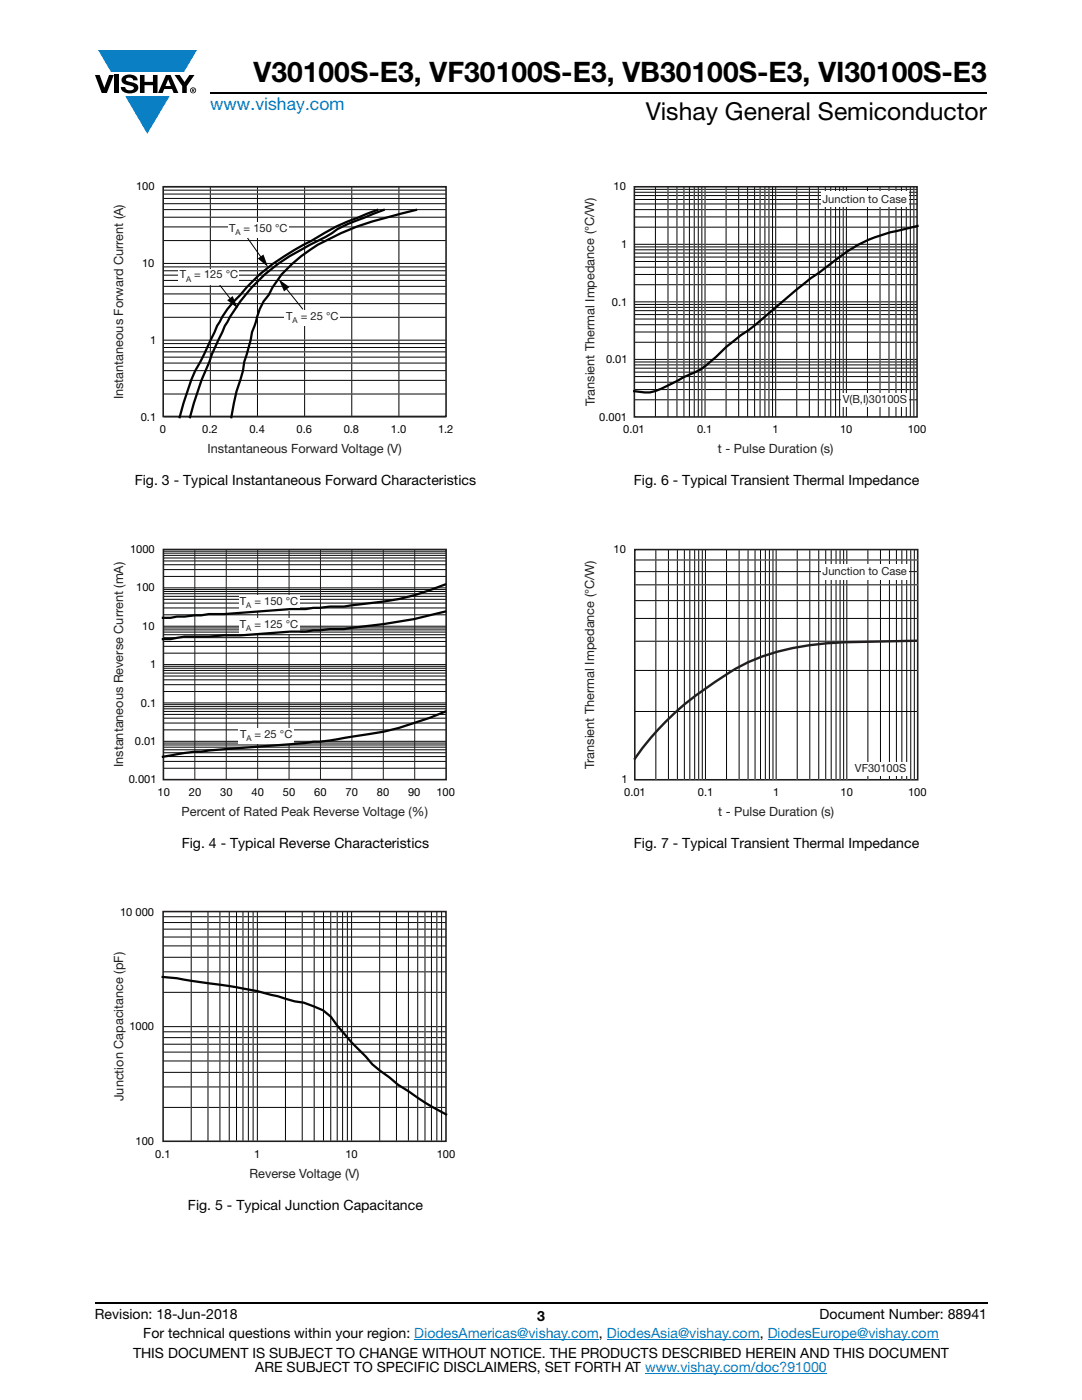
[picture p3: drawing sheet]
<svg xmlns="http://www.w3.org/2000/svg" width="216mm" height="279mm" viewBox="0 0 216 279" stroke-linecap="round" stroke-linejoin="round" font-family="sans-serif">
<defs><g id="words">
<text font-size="5.6" x="50.6" y="16.4">V30100S-E3, VF30100S-E3, VB30100S-E3, VI30100S-E3</text>
<text font-size="4.9" x="128.8" y="24">Vishay General Semiconductor</text>
<text font-size="3.5" fill="#067ec4" x="42" y="21.9">www.vishay.com</text>
<g font-size="2.8">
<text x="26.9" y="96.8">Fig. 3 - Typical Instantaneous Forward Characteristics</text>
<text x="126.5" y="96.8">Fig. 6 - Typical Transient Thermal Impedance</text>
<text x="36.3" y="169.2">Fig. 4 - Typical Reverse Characteristics</text>
<text x="126.5" y="169.2">Fig. 7 - Typical Transient Thermal Impedance</text>
<text x="37.5" y="241.5">Fig. 5 - Typical Junction Capacitance</text>
<text x="18.9" y="263.3">Revision: 18-Jun-2018</text>
<text x="107.2" y="263.6">3</text>
<text x="163.6" y="263.3">Document Number: 88941</text>
<text x="28.6" y="267.1">For technical questions within your region: DiodesAmericas@vishay.com, DiodesAsia@vishay.com, DiodesEurope@vishay.com</text>
<text x="26.5" y="271">THIS DOCUMENT IS SUBJECT TO CHANGE WITHOUT NOTICE. THE PRODUCTS DESCRIBED HEREIN AND THIS DOCUMENT</text>
<text x="50.9" y="273.8">ARE SUBJECT TO SPECIFIC DISCLAIMERS, SET FORTH AT www.vishay.com/doc?91000</text>
</g>
<g font-size="2.5" fill="#231f20">
<text x="24.6" y="79.7" transform="rotate(-90 24.6 79.7)">Instantaneous Forward Current (A)</text>
<text x="118.7" y="81" transform="rotate(-90 118.7 81)">Transient Thermal Impedance (°C/W)</text>
<text x="41.4" y="90.4">Instantaneous Forward Voltage (V)</text>
<text x="143.2" y="90.4">t - Pulse Duration (s)</text>
<text x="24.6" y="153.1" transform="rotate(-90 24.6 153.1)">Instantaneous Reverse Current (mA)</text>
<text x="118.6" y="153.5" transform="rotate(-90 118.6 153.5)">Transient Thermal Impedance (°C/W)</text>
<text x="36.2" y="162.9">Percent of Rated Peak Reverse Voltage (%)</text>
<text x="143.3" y="162.8">t - Pulse Duration (s)</text>
<text x="24.6" y="219.8" transform="rotate(-90 24.6 219.8)">Junction Capacitance (pF)</text>
<text x="49.8" y="235.1">Reverse Voltage (V)</text>
</g>
<g font-size="2.2" fill="#020303">
<text x="27.1" y="38">100</text>
<text x="122.4" y="38">10</text>
<text x="28.4" y="53.3">10</text>
<text x="123.9" y="49.5">1</text>
<text x="122.1" y="61">0.1</text>
<text x="29.9" y="68.6">1</text>
<text x="120.9" y="72.5">0.01</text>
<text x="28.1" y="84">0.1</text>
<text x="119.6" y="84">0.001</text>
<text x="31.9" y="86.5">0</text>
<text x="40.4" y="86.5">0.2</text>
<text x="49.8" y="86.5">0.4</text>
<text x="59.2" y="86.5">0.6</text>
<text x="68.6" y="86.5">0.8</text>
<text x="78" y="86.5">1.0</text>
<text x="87.4" y="86.5">1.2</text>
<text x="124.3" y="86.5">0.01</text>
<text x="139.1" y="86.5">0.1</text>
<text x="154.1" y="86.5">1</text>
<text x="167.6" y="86.5">10</text>
<text x="181.1" y="86.5">100</text>
<text x="26" y="110.4">1000</text>
<text x="122.4" y="110.4">10</text>
<text x="27.2" y="118">100</text>
<text x="28.4" y="125.7">10</text>
<text x="30" y="133.4">1</text>
<text x="28.1" y="141">0.1</text>
<text x="26.9" y="148.7">0.01</text>
<text x="25.7" y="156.4">0.001</text>
<text x="31.4" y="158.9">10</text>
<text x="37.7" y="158.9">20</text>
<text x="43.9" y="158.9">30</text>
<text x="50.2" y="158.9">40</text>
<text x="56.4" y="158.9">50</text>
<text x="62.7" y="158.9">60</text>
<text x="68.9" y="158.9">70</text>
<text x="75.2" y="158.9">80</text>
<text x="81.4" y="158.9">90</text>
<text x="87.1" y="158.9">100</text>
<text x="124" y="156.3">1</text>
<text x="124.5" y="158.9">0.01</text>
<text x="139.2" y="158.9">0.1</text>
<text x="154.3" y="158.9">1</text>
<text x="167.7" y="158.9">10</text>
<text x="181.2" y="158.9">100</text>
<text x="24" y="182.7">10 000</text>
<text x="25.8" y="205.6">1000</text>
<text x="27" y="228.6">100</text>
<text x="31" y="231.1">0.1</text>
<text x="50.7" y="231.1">1</text>
<text x="68.9" y="231.1">10</text>
<text x="87.1" y="231.1">100</text>
</g>
<g font-size="2.2" fill="#221e1f">
<text x="164.1" y="40.4">Junction to Case</text>
<text x="45.7" y="46.2">T</text>
<text x="48.6" y="46.2">= 150 °C</text>
<text x="35.9" y="55.6">T</text>
<text x="38.8" y="55.6">= 125 °C</text>
<text x="57.1" y="63.9">T</text>
<text x="60" y="63.9">= 25 °C</text>
<text x="168.1" y="80.5">V(B,I)30100S</text>
<text x="164.1" y="114.8">Junction to Case</text>
<text x="47.8" y="120.7">T</text>
<text x="47.8" y="125.3">T</text>
<text x="50.8" y="120.7">= 150 °C</text>
<text x="50.8" y="125.3">= 125 °C</text>
<text x="47.9" y="147.3">T</text>
<text x="50.8" y="147.3">= 25 °C</text>
<text x="170.6" y="154.1">VF30100</text>
<text x="179.4" y="154.1">S</text>
</g>
<g font-size="1.6" fill="#221e1f">
<text x="47" y="46.9">A</text>
<text x="37.1" y="56.2">A</text>
<text x="58.4" y="64.5">A</text>
<text x="49.1" y="121.3">A</text>
<text x="49.1" y="125.9">A</text>
<text x="49.2" y="148">A</text>
</g>
</g></defs>
<g fill="#0a7fc3">
<path d="M19.6 10h19.7l-2.6 4.3h-1.1h-13.5z"/>
<path d="M25 19.2h8.9l-4.5 7.5z"/>
</g>
<g fill="#000">
<path d="M18.9 15h1l.9 2.5 1-2.5h.9l-1.4 3.6h-1zM22.9 15h.9v3.6h-.9zM24.6 15.3a2.1 2.1 0 0 1 2.8 .3l.1 .4h-.9a.79 .79 0 0 0-.7-.5 .79 .79 0 0 0-.8 .4l.3 .3 1 .2a1.08 1.08 0 0 1 1.2 1 1.08 1.08 0 0 1-1.1 1.2 1.73 1.73 0 0 1-2.4-1.2h.9a.96 .96 0 0 0 .8 .6 .96 .96 0 0 0 .9-.4 1.31 1.31 0 0 0-1.2-.6 1.03 1.03 0 0 1-1.1-.6 1.03 1.03 0 0 1 .2-1.1zM27.9 15h.9v1.3h1.7v-1.3h.9v3.6h-.9v-1.6h-1.7v1.6h-.9zM34.8 15h1.1l.9 1.4 1-1.4h1l-1.5 2.2v1.4h-.9v-1.4z"/>
<path d="M33.6 15.9l.5 1.3h-1.1zM33.1 15l-1.6 3.6h1l.3-.8h1.5l.3 .8h1l-1.6-3.6z"/>
<path d="M38.4 17.8h.2v.2h-.2zM38.3 17.7v.7h.1v-.3l.4 .3-.2-.3 .2-.2-.1-.2z"/>
<path d="M38.1 18a.46 .46 0 0 1 .9 0 .46 .46 0 0 1-.9 0zM37.9 18a.6 .6 0 0 0 1.2 0 .6 .6 0 0 0-1.2 0z"/>
</g>
<path d="M42 18.6h155M18.9 260h178.1" fill="none" stroke="#000" stroke-width=".36"/>
<path d="M82.7 267.3h36.8M121.1 267.3h30.5M128.7 274h36.3M153.2 267.3h34.1" fill="none" stroke="#067ec4" stroke-width=".2"/>
<g fill="#fff">
<path d="M22.4 36.2h68.1v54.8h-68.1z"/>
<path d="M42 37.3v45.7z"/>
</g>
<path d="M42 37.3v45.7" fill="none" stroke="#040505" stroke-width=".2"/>
<path d="M51.4 37.3v45.7z" fill="#fff"/>
<path d="M51.4 37.3v45.7" fill="none" stroke="#040505" stroke-width=".2"/>
<path d="M79.6 37.3v45.7z" fill="#fff"/>
<path d="M79.6 37.3v45.7" fill="none" stroke="#040505" stroke-width=".2"/>
<path d="M70.2 37.3v45.7z" fill="#fff"/>
<path d="M70.2 37.3v45.7" fill="none" stroke="#040505" stroke-width=".2"/>
<path d="M60.8 37.3v45.7z" fill="#fff"/>
<path d="M60.8 37.3v45.7" fill="none" stroke="#040505" stroke-width=".2"/>
<path d="M32.6 78.6h56.4z" fill="#fff"/>
<path d="M32.6 78.6h56.4" fill="none" stroke="#040505" stroke-width=".2"/>
<path d="M32.6 75.9h56.4z" fill="#fff"/>
<path d="M32.6 75.9h56.4" fill="none" stroke="#040505" stroke-width=".2"/>
<path d="M32.6 74h56.4z" fill="#fff"/>
<path d="M32.6 74h56.4" fill="none" stroke="#040505" stroke-width=".2"/>
<path d="M32.6 72.5h56.4z" fill="#fff"/>
<path d="M32.6 72.5h56.4" fill="none" stroke="#040505" stroke-width=".2"/>
<path d="M32.6 69.3h56.4z" fill="#fff"/>
<path d="M32.6 69.3h56.4" fill="none" stroke="#040505" stroke-width=".2"/>
<path d="M32.6 70.2h56.4z" fill="#fff"/>
<path d="M32.6 70.2h56.4" fill="none" stroke="#040505" stroke-width=".2"/>
<path d="M32.6 71.3h56.4z" fill="#fff"/>
<path d="M32.6 71.3h56.4" fill="none" stroke="#040505" stroke-width=".2"/>
<path d="M32.6 68.6h56.4z" fill="#fff"/>
<path d="M32.6 68.6h56.4" fill="none" stroke="#040505" stroke-width=".2"/>
<path d="M32.6 67.9h56.4z" fill="#fff"/>
<path d="M32.6 67.9h56.4" fill="none" stroke="#040505" stroke-width=".2"/>
<path d="M32.6 63.3h56.4z" fill="#fff"/>
<path d="M32.6 63.3h56.4" fill="none" stroke="#040505" stroke-width=".2"/>
<path d="M32.6 60.6h56.4z" fill="#fff"/>
<path d="M32.6 60.6h56.4" fill="none" stroke="#040505" stroke-width=".2"/>
<path d="M32.6 58.7h56.4z" fill="#fff"/>
<path d="M32.6 58.7h56.4" fill="none" stroke="#040505" stroke-width=".2"/>
<path d="M32.6 57.1h56.4z" fill="#fff"/>
<path d="M32.6 57.1h56.4" fill="none" stroke="#040505" stroke-width=".2"/>
<path d="M32.6 54h56.4z" fill="#fff"/>
<path d="M32.6 54h56.4" fill="none" stroke="#040505" stroke-width=".2"/>
<path d="M32.6 54.9h56.4z" fill="#fff"/>
<path d="M32.6 54.9h56.4" fill="none" stroke="#040505" stroke-width=".2"/>
<path d="M32.6 56h56.4z" fill="#fff"/>
<path d="M32.6 56h56.4" fill="none" stroke="#040505" stroke-width=".2"/>
<path d="M32.6 53.3h56.4z" fill="#fff"/>
<path d="M32.6 53.3h56.4" fill="none" stroke="#040505" stroke-width=".2"/>
<path d="M32.6 52.6h56.4z" fill="#fff"/>
<path d="M32.6 52.6h56.4" fill="none" stroke="#040505" stroke-width=".2"/>
<path d="M32.6 48h56.4z" fill="#fff"/>
<path d="M32.6 48h56.4" fill="none" stroke="#040505" stroke-width=".2"/>
<path d="M32.6 45.3h56.4z" fill="#fff"/>
<path d="M32.6 45.3h56.4" fill="none" stroke="#040505" stroke-width=".2"/>
<path d="M32.6 43.3h56.4z" fill="#fff"/>
<path d="M32.6 43.3h56.4" fill="none" stroke="#040505" stroke-width=".2"/>
<path d="M32.6 41.8h56.4z" fill="#fff"/>
<path d="M32.6 41.8h56.4" fill="none" stroke="#040505" stroke-width=".2"/>
<path d="M32.6 38.7h56.4z" fill="#fff"/>
<path d="M32.6 38.7h56.4" fill="none" stroke="#040505" stroke-width=".2"/>
<path d="M32.6 39.6h56.4z" fill="#fff"/>
<path d="M32.6 39.6h56.4" fill="none" stroke="#040505" stroke-width=".2"/>
<path d="M32.6 40.7h56.4z" fill="#fff"/>
<path d="M32.6 40.7h56.4" fill="none" stroke="#040505" stroke-width=".2"/>
<path d="M32.6 38h56.4z" fill="#fff"/>
<path d="M32.6 38h56.4" fill="none" stroke="#040505" stroke-width=".2"/>
<path d="M32.6 37.3h56.4z" fill="#fff"/>
<path d="M32.6 37.3h56.4" fill="none" stroke="#040505" stroke-width=".2"/>
<path d="M32.6 83.2h56.4z" fill="#fff"/>
<path d="M32.6 83.2h56.4" fill="none" stroke="#040505" stroke-width=".2"/>
<path d="M32.6 37.3h56.4v45.8h-56.4z" fill="none" stroke="#221e1f" stroke-width=".32"/>
<path d="M75.3 41.9l-2.1 .8a56.1 56.1 0 0 0-11.1 5.4 51.7 51.7 0 0 0-10.3 6.6l-2.5 2.6-1.3 1.6a20.3 20.3 0 0 0-5.2 7.4l-2.8 5.9a36.3 36.3 0 0 0-4.2 11.1M76.6 41.9l-6 2.3a24.3 24.3 0 0 0-5.6 3.1l-3.1 1.5a40.4 40.4 0 0 0-11.6 8.5 45.6 45.6 0 0 0-8.5 14.9l-1.6 3.6-1.5 4.6-.8 2.9M83 41.9l-3.1 .8a58.9 58.9 0 0 0-16.5 6.1 32.2 32.2 0 0 0-7.2 5.9l-1.8 2.6-.8 1.6a11 11 0 0 0-2.5 5.3l-.8 2.1-.3 1.5-1.3 4.4-.2 1.8a45.2 45.2 0 0 0-2.3 9.3" fill="none" stroke="#020303" stroke-width=".45"/>
<path d="M49.3 47.3l3 4.3" fill="none" stroke="#020303" stroke-width=".2"/>
<path d="M51.4 51.6l1.2-.8 .9 2.5z" fill="#020303"/>
<path d="M43.6 56.5l2.6 3.4" fill="none" stroke="#020303" stroke-width=".2"/>
<path d="M45.3 59.9l1.1-.8 1.1 2.4z" fill="#020303"/>
<path d="M56.9 57.4l3.5 4.3" fill="none" stroke="#020303" stroke-width=".2"/>
<path d="M55.6 55.7l2.2 1.6-1.1 .9z" fill="#020303"/>
<g fill="#fff">
<path d="M45.5 44.3h12.1v3.2h-12.1z"/>
<path d="M35.6 53.6h12.2v3.2h-12.2z"/>
<path d="M56.8 62h11v3.1h-11z"/>
<path d="M22.4 108.5h68.4v54.9h-68.4z"/>
<path d="M32.6 153.3h56.4z"/>
</g>
<path d="M32.6 153.3h56.4" fill="none" stroke="#040505" stroke-width=".2"/>
<path d="M32.6 152h56.4z" fill="#fff"/>
<path d="M32.6 152h56.4" fill="none" stroke="#040505" stroke-width=".2"/>
<path d="M32.6 151h56.4z" fill="#fff"/>
<path d="M32.6 151h56.4" fill="none" stroke="#040505" stroke-width=".2"/>
<path d="M32.6 150.2h56.4z" fill="#fff"/>
<path d="M32.6 150.2h56.4" fill="none" stroke="#040505" stroke-width=".2"/>
<path d="M32.6 148.7h56.4z" fill="#fff"/>
<path d="M32.6 148.7h56.4" fill="none" stroke="#040505" stroke-width=".2"/>
<path d="M32.6 149.1h56.4z" fill="#fff"/>
<path d="M32.6 149.1h56.4" fill="none" stroke="#040505" stroke-width=".2"/>
<path d="M32.6 149.6h56.4z" fill="#fff"/>
<path d="M32.6 149.6h56.4" fill="none" stroke="#040505" stroke-width=".2"/>
<path d="M32.6 148.3h56.4z" fill="#fff"/>
<path d="M32.6 148.3h56.4" fill="none" stroke="#040505" stroke-width=".2"/>
<path d="M32.6 147.9h56.4z" fill="#fff"/>
<path d="M32.6 147.9h56.4" fill="none" stroke="#040505" stroke-width=".2"/>
<path d="M32.6 145.7h56.4z" fill="#fff"/>
<path d="M32.6 145.7h56.4" fill="none" stroke="#040505" stroke-width=".2"/>
<path d="M32.6 144.3h56.4z" fill="#fff"/>
<path d="M32.6 144.3h56.4" fill="none" stroke="#040505" stroke-width=".2"/>
<path d="M32.6 143.3h56.4z" fill="#fff"/>
<path d="M32.6 143.3h56.4" fill="none" stroke="#040505" stroke-width=".2"/>
<path d="M32.6 142.6h56.4z" fill="#fff"/>
<path d="M32.6 142.6h56.4" fill="none" stroke="#040505" stroke-width=".2"/>
<path d="M32.6 141h56.4z" fill="#fff"/>
<path d="M32.6 141h56.4" fill="none" stroke="#040505" stroke-width=".2"/>
<path d="M32.6 141.5h56.4z" fill="#fff"/>
<path d="M32.6 141.5h56.4" fill="none" stroke="#040505" stroke-width=".2"/>
<path d="M32.6 142h56.4z" fill="#fff"/>
<path d="M32.6 142h56.4" fill="none" stroke="#040505" stroke-width=".2"/>
<path d="M32.6 140.6h56.4z" fill="#fff"/>
<path d="M32.6 140.6h56.4" fill="none" stroke="#040505" stroke-width=".2"/>
<path d="M32.6 140.3h56.4z" fill="#fff"/>
<path d="M32.6 140.3h56.4" fill="none" stroke="#040505" stroke-width=".2"/>
<path d="M32.6 138h56.4z" fill="#fff"/>
<path d="M32.6 138h56.4" fill="none" stroke="#040505" stroke-width=".2"/>
<path d="M32.6 136.6h56.4z" fill="#fff"/>
<path d="M32.6 136.6h56.4" fill="none" stroke="#040505" stroke-width=".2"/>
<path d="M32.6 135.7h56.4z" fill="#fff"/>
<path d="M32.6 135.7h56.4" fill="none" stroke="#040505" stroke-width=".2"/>
<path d="M32.6 134.9h56.4z" fill="#fff"/>
<path d="M32.6 134.9h56.4" fill="none" stroke="#040505" stroke-width=".2"/>
<path d="M32.6 133.4h56.4z" fill="#fff"/>
<path d="M32.6 133.4h56.4" fill="none" stroke="#040505" stroke-width=".2"/>
<path d="M32.6 133.8h56.4z" fill="#fff"/>
<path d="M32.6 133.8h56.4" fill="none" stroke="#040505" stroke-width=".2"/>
<path d="M32.6 134.3h56.4z" fill="#fff"/>
<path d="M32.6 134.3h56.4" fill="none" stroke="#040505" stroke-width=".2"/>
<path d="M32.6 133h56.4z" fill="#fff"/>
<path d="M32.6 133h56.4" fill="none" stroke="#040505" stroke-width=".2"/>
<path d="M32.6 132.6h56.4z" fill="#fff"/>
<path d="M32.6 132.6h56.4" fill="none" stroke="#040505" stroke-width=".2"/>
<path d="M32.6 130.4h56.4z" fill="#fff"/>
<path d="M32.6 130.4h56.4" fill="none" stroke="#040505" stroke-width=".2"/>
<path d="M32.6 129h56.4z" fill="#fff"/>
<path d="M32.6 129h56.4" fill="none" stroke="#040505" stroke-width=".2"/>
<path d="M32.6 128h56.4z" fill="#fff"/>
<path d="M32.6 128h56.4" fill="none" stroke="#040505" stroke-width=".2"/>
<path d="M32.6 127.3h56.4z" fill="#fff"/>
<path d="M32.6 127.3h56.4" fill="none" stroke="#040505" stroke-width=".2"/>
<path d="M32.6 125.7h56.4z" fill="#fff"/>
<path d="M32.6 125.7h56.4" fill="none" stroke="#040505" stroke-width=".2"/>
<path d="M32.6 126.1h56.4z" fill="#fff"/>
<path d="M32.6 126.1h56.4" fill="none" stroke="#040505" stroke-width=".2"/>
<path d="M32.6 126.7h56.4z" fill="#fff"/>
<path d="M32.6 126.7h56.4" fill="none" stroke="#040505" stroke-width=".2"/>
<path d="M32.6 125.3h56.4z" fill="#fff"/>
<path d="M32.6 125.3h56.4" fill="none" stroke="#040505" stroke-width=".2"/>
<path d="M32.6 125h56.4z" fill="#fff"/>
<path d="M32.6 125h56.4" fill="none" stroke="#040505" stroke-width=".2"/>
<path d="M32.6 122.7h56.4z" fill="#fff"/>
<path d="M32.6 122.7h56.4" fill="none" stroke="#040505" stroke-width=".2"/>
<path d="M32.6 121.3h56.4z" fill="#fff"/>
<path d="M32.6 121.3h56.4" fill="none" stroke="#040505" stroke-width=".2"/>
<path d="M32.6 120.4h56.4z" fill="#fff"/>
<path d="M32.6 120.4h56.4" fill="none" stroke="#040505" stroke-width=".2"/>
<path d="M32.6 119.6h56.4z" fill="#fff"/>
<path d="M32.6 119.6h56.4" fill="none" stroke="#040505" stroke-width=".2"/>
<path d="M32.6 118.1h56.4z" fill="#fff"/>
<path d="M32.6 118.1h56.4" fill="none" stroke="#040505" stroke-width=".2"/>
<path d="M32.6 118.5h56.4z" fill="#fff"/>
<path d="M32.6 118.5h56.4" fill="none" stroke="#040505" stroke-width=".2"/>
<path d="M32.6 119h56.4z" fill="#fff"/>
<path d="M32.6 119h56.4" fill="none" stroke="#040505" stroke-width=".2"/>
<path d="M32.6 117.7h56.4z" fill="#fff"/>
<path d="M32.6 117.7h56.4" fill="none" stroke="#040505" stroke-width=".2"/>
<path d="M32.6 117.3h56.4z" fill="#fff"/>
<path d="M32.6 117.3h56.4" fill="none" stroke="#040505" stroke-width=".2"/>
<path d="M32.6 115h56.4z" fill="#fff"/>
<path d="M32.6 115h56.4" fill="none" stroke="#040505" stroke-width=".2"/>
<path d="M32.6 113.7h56.4z" fill="#fff"/>
<path d="M32.6 113.7h56.4" fill="none" stroke="#040505" stroke-width=".2"/>
<path d="M32.6 112.7h56.4z" fill="#fff"/>
<path d="M32.6 112.7h56.4" fill="none" stroke="#040505" stroke-width=".2"/>
<path d="M32.6 112h56.4z" fill="#fff"/>
<path d="M32.6 112h56.4" fill="none" stroke="#040505" stroke-width=".2"/>
<path d="M32.6 110.4h56.4z" fill="#fff"/>
<path d="M32.6 110.4h56.4" fill="none" stroke="#040505" stroke-width=".2"/>
<path d="M32.6 110.8h56.4z" fill="#fff"/>
<path d="M32.6 110.8h56.4" fill="none" stroke="#040505" stroke-width=".2"/>
<path d="M32.6 111.4h56.4z" fill="#fff"/>
<path d="M32.6 111.4h56.4" fill="none" stroke="#040505" stroke-width=".2"/>
<path d="M32.6 110h56.4z" fill="#fff"/>
<path d="M32.6 110h56.4" fill="none" stroke="#040505" stroke-width=".2"/>
<path d="M38.9 109.7v45.8M45.1 109.7v45.8M51.4 109.7v45.8M57.7 109.7v45.8M63.9 109.7v45.8M70.2 109.7v45.8M76.5 109.7v45.8M82.8 109.7v45.8" fill="none" stroke="#221e1f" stroke-width=".2"/>
<path d="M32.6 109.7h56.4v45.9h-56.4z" fill="none" stroke="#221e1f" stroke-width=".32"/>
<g fill="#fff">
<path d="M47.6 118.7h12.2v3.2h-12.2z"/>
<path d="M47.6 123.4h12.2v3.1h-12.2z"/>
<path d="M47.6 145.4h11v3.1h-11z"/>
</g>
<path d="M88.8 116.7a47.7 47.7 0 0 1-12.3 3.4l-7.9 1h-2.8l-4.8 .5h-3l-13.3 1h-3l-1.6 .2-7.6 .5M88.8 122.1a96.2 96.2 0 0 1-18.6 3.2l-1.6 .3h-2.8l-4.8 .5h-3l-10 .7h-3.3l-3 .2h-4.9l-2.8 .5h-1.5M88.8 142a66.4 66.4 0 0 1-20.2 5.3 30.4 30.4 0 0 1-6.1 .7l-1.5 .3-19.3 1.5-1.6 .2a40.1 40.1 0 0 0-7.6 1" fill="none" stroke="#020303" stroke-width=".45"/>
<g fill="#fff">
<path d="M22.4 180.9h68.4v54.7h-68.4z"/>
<path d="M32.6 221h56.4z"/>
</g>
<path d="M32.6 221h56.4" fill="none" stroke="#040505" stroke-width=".2"/>
<path d="M32.6 216.9h56.4z" fill="#fff"/>
<path d="M32.6 216.9h56.4" fill="none" stroke="#040505" stroke-width=".2"/>
<path d="M32.6 214h56.4z" fill="#fff"/>
<path d="M32.6 214h56.4" fill="none" stroke="#040505" stroke-width=".2"/>
<path d="M32.6 211.7h56.4z" fill="#fff"/>
<path d="M32.6 211.7h56.4" fill="none" stroke="#040505" stroke-width=".2"/>
<path d="M32.6 207.1h56.4z" fill="#fff"/>
<path d="M32.6 207.1h56.4" fill="none" stroke="#040505" stroke-width=".2"/>
<path d="M32.6 208.4h56.4z" fill="#fff"/>
<path d="M32.6 208.4h56.4" fill="none" stroke="#040505" stroke-width=".2"/>
<path d="M32.6 210h56.4z" fill="#fff"/>
<path d="M32.6 210h56.4" fill="none" stroke="#040505" stroke-width=".2"/>
<path d="M32.6 205.9h56.4z" fill="#fff"/>
<path d="M32.6 205.9h56.4" fill="none" stroke="#040505" stroke-width=".2"/>
<path d="M32.6 204.9h56.4z" fill="#fff"/>
<path d="M32.6 204.9h56.4" fill="none" stroke="#040505" stroke-width=".2"/>
<path d="M32.6 198h56.4z" fill="#fff"/>
<path d="M32.6 198h56.4" fill="none" stroke="#040505" stroke-width=".2"/>
<path d="M32.6 194h56.4z" fill="#fff"/>
<path d="M32.6 194h56.4" fill="none" stroke="#040505" stroke-width=".2"/>
<path d="M32.6 191h56.4z" fill="#fff"/>
<path d="M32.6 191h56.4" fill="none" stroke="#040505" stroke-width=".2"/>
<path d="M32.6 188.8h56.4z" fill="#fff"/>
<path d="M32.6 188.8h56.4" fill="none" stroke="#040505" stroke-width=".2"/>
<path d="M32.6 184.1h56.4z" fill="#fff"/>
<path d="M32.6 184.1h56.4" fill="none" stroke="#040505" stroke-width=".2"/>
<path d="M32.6 185.4h56.4z" fill="#fff"/>
<path d="M32.6 185.4h56.4" fill="none" stroke="#040505" stroke-width=".2"/>
<path d="M32.6 187h56.4z" fill="#fff"/>
<path d="M32.6 187h56.4" fill="none" stroke="#040505" stroke-width=".2"/>
<path d="M32.6 183h56.4z" fill="#fff"/>
<path d="M32.6 183h56.4" fill="none" stroke="#040505" stroke-width=".2"/>
<path d="M38.2 181.9v45.8z" fill="#fff"/>
<path d="M38.2 181.9v45.8" fill="none" stroke="#040505" stroke-width=".2"/>
<path d="M41.5 181.9v45.8z" fill="#fff"/>
<path d="M41.5 181.9v45.8" fill="none" stroke="#040505" stroke-width=".2"/>
<path d="M43.9 181.9v45.8z" fill="#fff"/>
<path d="M43.9 181.9v45.8" fill="none" stroke="#040505" stroke-width=".2"/>
<path d="M45.7 181.9v45.8z" fill="#fff"/>
<path d="M45.7 181.9v45.8" fill="none" stroke="#040505" stroke-width=".2"/>
<path d="M49.6 181.9v45.8z" fill="#fff"/>
<path d="M49.6 181.9v45.8" fill="none" stroke="#040505" stroke-width=".2"/>
<path d="M48.5 181.9v45.8z" fill="#fff"/>
<path d="M48.5 181.9v45.8" fill="none" stroke="#040505" stroke-width=".2"/>
<path d="M47.2 181.9v45.8z" fill="#fff"/>
<path d="M47.2 181.9v45.8" fill="none" stroke="#040505" stroke-width=".2"/>
<path d="M50.5 181.9v45.8z" fill="#fff"/>
<path d="M50.5 181.9v45.8" fill="none" stroke="#040505" stroke-width=".2"/>
<path d="M51.4 181.9v45.8z" fill="#fff"/>
<path d="M51.4 181.9v45.8" fill="none" stroke="#040505" stroke-width=".2"/>
<path d="M57 181.9v45.8z" fill="#fff"/>
<path d="M57 181.9v45.8" fill="none" stroke="#040505" stroke-width=".2"/>
<path d="M60.3 181.9v45.8z" fill="#fff"/>
<path d="M60.3 181.9v45.8" fill="none" stroke="#040505" stroke-width=".2"/>
<path d="M62.7 181.9v45.8z" fill="#fff"/>
<path d="M62.7 181.9v45.8" fill="none" stroke="#040505" stroke-width=".2"/>
<path d="M64.5 181.9v45.8z" fill="#fff"/>
<path d="M64.5 181.9v45.8" fill="none" stroke="#040505" stroke-width=".2"/>
<path d="M68.4 181.9v45.8z" fill="#fff"/>
<path d="M68.4 181.9v45.8" fill="none" stroke="#040505" stroke-width=".2"/>
<path d="M67.3 181.9v45.8z" fill="#fff"/>
<path d="M67.3 181.9v45.8" fill="none" stroke="#040505" stroke-width=".2"/>
<path d="M66 181.9v45.8z" fill="#fff"/>
<path d="M66 181.9v45.8" fill="none" stroke="#040505" stroke-width=".2"/>
<path d="M69.3 181.9v45.8z" fill="#fff"/>
<path d="M69.3 181.9v45.8" fill="none" stroke="#040505" stroke-width=".2"/>
<path d="M70.2 181.9v45.8z" fill="#fff"/>
<path d="M70.2 181.9v45.8" fill="none" stroke="#040505" stroke-width=".2"/>
<path d="M75.8 181.9v45.8z" fill="#fff"/>
<path d="M75.8 181.9v45.8" fill="none" stroke="#040505" stroke-width=".2"/>
<path d="M79.1 181.9v45.8z" fill="#fff"/>
<path d="M79.1 181.9v45.8" fill="none" stroke="#040505" stroke-width=".2"/>
<path d="M81.5 181.9v45.8z" fill="#fff"/>
<path d="M81.5 181.9v45.8" fill="none" stroke="#040505" stroke-width=".2"/>
<path d="M83.4 181.9v45.8z" fill="#fff"/>
<path d="M83.4 181.9v45.8" fill="none" stroke="#040505" stroke-width=".2"/>
<path d="M87.2 181.9v45.8z" fill="#fff"/>
<path d="M87.2 181.9v45.8" fill="none" stroke="#040505" stroke-width=".2"/>
<path d="M86.1 181.9v45.8z" fill="#fff"/>
<path d="M86.1 181.9v45.8" fill="none" stroke="#040505" stroke-width=".2"/>
<path d="M84.8 181.9v45.8z" fill="#fff"/>
<path d="M84.8 181.9v45.8" fill="none" stroke="#040505" stroke-width=".2"/>
<path d="M88.1 181.9v45.8z" fill="#fff"/>
<path d="M88.1 181.9v45.8" fill="none" stroke="#040505" stroke-width=".2"/>
<path d="M32.5 181.9h56.5v45.9h-56.5z" fill="none" stroke="#221e1f" stroke-width=".32"/>
<path d="M32.5 195l2.8 .2 2.8 .5a110.5 110.5 0 0 1 20.7 4.1l1.8 .3 2.1 .8 1.8 .7 1.5 1.3a59.4 59.4 0 0 0 7 8l1.3 1.5 1.5 1.3 1.8 1.3 1.9 1.5 2 1.3a47.6 47.6 0 0 0 7.5 4.6" fill="none" stroke="#020303" stroke-width=".45"/>
<g fill="#fff">
<path d="M116.5 36.2h68.3v54.8h-68.3z"/>
<path d="M126.6 79.8h56.4z"/>
</g>
<path d="M126.6 79.8h56.4" fill="none" stroke="#040505" stroke-width=".2"/>
<path d="M126.6 77.7h56.4z" fill="#fff"/>
<path d="M126.6 77.7h56.4" fill="none" stroke="#040505" stroke-width=".2"/>
<path d="M126.6 76.3h56.4z" fill="#fff"/>
<path d="M126.6 76.3h56.4" fill="none" stroke="#040505" stroke-width=".2"/>
<path d="M126.6 75.2h56.4z" fill="#fff"/>
<path d="M126.6 75.2h56.4" fill="none" stroke="#040505" stroke-width=".2"/>
<path d="M126.6 72.8h56.4z" fill="#fff"/>
<path d="M126.6 72.8h56.4" fill="none" stroke="#040505" stroke-width=".2"/>
<path d="M126.6 73.5h56.4z" fill="#fff"/>
<path d="M126.6 73.5h56.4" fill="none" stroke="#040505" stroke-width=".2"/>
<path d="M126.6 74.3h56.4z" fill="#fff"/>
<path d="M126.6 74.3h56.4" fill="none" stroke="#040505" stroke-width=".2"/>
<path d="M126.6 72.2h56.4z" fill="#fff"/>
<path d="M126.6 72.2h56.4" fill="none" stroke="#040505" stroke-width=".2"/>
<path d="M126.6 71.7h56.4z" fill="#fff"/>
<path d="M126.6 71.7h56.4" fill="none" stroke="#040505" stroke-width=".2"/>
<path d="M126.6 68.3h56.4z" fill="#fff"/>
<path d="M126.6 68.3h56.4" fill="none" stroke="#040505" stroke-width=".2"/>
<path d="M126.6 66.3h56.4z" fill="#fff"/>
<path d="M126.6 66.3h56.4" fill="none" stroke="#040505" stroke-width=".2"/>
<path d="M126.6 64.8h56.4z" fill="#fff"/>
<path d="M126.6 64.8h56.4" fill="none" stroke="#040505" stroke-width=".2"/>
<path d="M126.6 63.7h56.4z" fill="#fff"/>
<path d="M126.6 63.7h56.4" fill="none" stroke="#040505" stroke-width=".2"/>
<path d="M126.6 61.3h56.4z" fill="#fff"/>
<path d="M126.6 61.3h56.4" fill="none" stroke="#040505" stroke-width=".2"/>
<path d="M126.6 62h56.4z" fill="#fff"/>
<path d="M126.6 62h56.4" fill="none" stroke="#040505" stroke-width=".2"/>
<path d="M126.6 62.8h56.4z" fill="#fff"/>
<path d="M126.6 62.8h56.4" fill="none" stroke="#040505" stroke-width=".2"/>
<path d="M126.6 60.8h56.4z" fill="#fff"/>
<path d="M126.6 60.8h56.4" fill="none" stroke="#040505" stroke-width=".2"/>
<path d="M126.6 60.2h56.4z" fill="#fff"/>
<path d="M126.6 60.2h56.4" fill="none" stroke="#040505" stroke-width=".2"/>
<path d="M126.6 56.8h56.4z" fill="#fff"/>
<path d="M126.6 56.8h56.4" fill="none" stroke="#040505" stroke-width=".2"/>
<path d="M126.6 54.8h56.4z" fill="#fff"/>
<path d="M126.6 54.8h56.4" fill="none" stroke="#040505" stroke-width=".2"/>
<path d="M126.6 53.3h56.4z" fill="#fff"/>
<path d="M126.6 53.3h56.4" fill="none" stroke="#040505" stroke-width=".2"/>
<path d="M126.6 52.2h56.4z" fill="#fff"/>
<path d="M126.6 52.2h56.4" fill="none" stroke="#040505" stroke-width=".2"/>
<path d="M126.6 49.9h56.4z" fill="#fff"/>
<path d="M126.6 49.9h56.4" fill="none" stroke="#040505" stroke-width=".2"/>
<path d="M126.6 50.5h56.4z" fill="#fff"/>
<path d="M126.6 50.5h56.4" fill="none" stroke="#040505" stroke-width=".2"/>
<path d="M126.6 51.3h56.4z" fill="#fff"/>
<path d="M126.6 51.3h56.4" fill="none" stroke="#040505" stroke-width=".2"/>
<path d="M126.6 49.3h56.4z" fill="#fff"/>
<path d="M126.6 49.3h56.4" fill="none" stroke="#040505" stroke-width=".2"/>
<path d="M126.6 48.8h56.4z" fill="#fff"/>
<path d="M126.6 48.8h56.4" fill="none" stroke="#040505" stroke-width=".2"/>
<path d="M126.6 45.3h56.4z" fill="#fff"/>
<path d="M126.6 45.3h56.4" fill="none" stroke="#040505" stroke-width=".2"/>
<path d="M126.6 43.3h56.4z" fill="#fff"/>
<path d="M126.6 43.3h56.4" fill="none" stroke="#040505" stroke-width=".2"/>
<path d="M126.6 41.8h56.4z" fill="#fff"/>
<path d="M126.6 41.8h56.4" fill="none" stroke="#040505" stroke-width=".2"/>
<path d="M126.6 40.7h56.4z" fill="#fff"/>
<path d="M126.6 40.7h56.4" fill="none" stroke="#040505" stroke-width=".2"/>
<path d="M126.6 38.4h56.4z" fill="#fff"/>
<path d="M126.6 38.4h56.4" fill="none" stroke="#040505" stroke-width=".2"/>
<path d="M126.6 39h56.4z" fill="#fff"/>
<path d="M126.6 39h56.4" fill="none" stroke="#040505" stroke-width=".2"/>
<path d="M126.6 39.8h56.4z" fill="#fff"/>
<path d="M126.6 39.8h56.4" fill="none" stroke="#040505" stroke-width=".2"/>
<path d="M126.6 37.8h56.4z" fill="#fff"/>
<path d="M126.6 37.8h56.4" fill="none" stroke="#040505" stroke-width=".2"/>
<path d="M130.8 37.3v45.9z" fill="#fff"/>
<path d="M130.8 37.3v45.9" fill="none" stroke="#040505" stroke-width=".2"/>
<path d="M133.3 37.3v45.9z" fill="#fff"/>
<path d="M133.3 37.3v45.9" fill="none" stroke="#040505" stroke-width=".2"/>
<path d="M135.1 37.3v45.9z" fill="#fff"/>
<path d="M135.1 37.3v45.9" fill="none" stroke="#040505" stroke-width=".2"/>
<path d="M136.5 37.3v45.9z" fill="#fff"/>
<path d="M136.5 37.3v45.9" fill="none" stroke="#040505" stroke-width=".2"/>
<path d="M139.3 37.3v45.9z" fill="#fff"/>
<path d="M139.3 37.3v45.9" fill="none" stroke="#040505" stroke-width=".2"/>
<path d="M138.5 37.3v45.9z" fill="#fff"/>
<path d="M138.5 37.3v45.9" fill="none" stroke="#040505" stroke-width=".2"/>
<path d="M137.6 37.3v45.9z" fill="#fff"/>
<path d="M137.6 37.3v45.9" fill="none" stroke="#040505" stroke-width=".2"/>
<path d="M140 37.3v45.9z" fill="#fff"/>
<path d="M140 37.3v45.9" fill="none" stroke="#040505" stroke-width=".2"/>
<path d="M140.7 37.3v45.9z" fill="#fff"/>
<path d="M140.7 37.3v45.9" fill="none" stroke="#040505" stroke-width=".2"/>
<path d="M144.9 37.3v45.9z" fill="#fff"/>
<path d="M144.9 37.3v45.9" fill="none" stroke="#040505" stroke-width=".2"/>
<path d="M147.4 37.3v45.9z" fill="#fff"/>
<path d="M147.4 37.3v45.9" fill="none" stroke="#040505" stroke-width=".2"/>
<path d="M149.2 37.3v45.9z" fill="#fff"/>
<path d="M149.2 37.3v45.9" fill="none" stroke="#040505" stroke-width=".2"/>
<path d="M150.6 37.3v45.9z" fill="#fff"/>
<path d="M150.6 37.3v45.9" fill="none" stroke="#040505" stroke-width=".2"/>
<path d="M153.4 37.3v45.9z" fill="#fff"/>
<path d="M153.4 37.3v45.9" fill="none" stroke="#040505" stroke-width=".2"/>
<path d="M152.6 37.3v45.9z" fill="#fff"/>
<path d="M152.6 37.3v45.9" fill="none" stroke="#040505" stroke-width=".2"/>
<path d="M151.7 37.3v45.9z" fill="#fff"/>
<path d="M151.7 37.3v45.9" fill="none" stroke="#040505" stroke-width=".2"/>
<path d="M154.1 37.3v45.9z" fill="#fff"/>
<path d="M154.1 37.3v45.9" fill="none" stroke="#040505" stroke-width=".2"/>
<path d="M154.8 37.3v45.9z" fill="#fff"/>
<path d="M154.8 37.3v45.9" fill="none" stroke="#040505" stroke-width=".2"/>
<path d="M159 37.3v45.9z" fill="#fff"/>
<path d="M159 37.3v45.9" fill="none" stroke="#040505" stroke-width=".2"/>
<path d="M161.5 37.3v45.9z" fill="#fff"/>
<path d="M161.5 37.3v45.9" fill="none" stroke="#040505" stroke-width=".2"/>
<path d="M163.3 37.3v45.9z" fill="#fff"/>
<path d="M163.3 37.3v45.9" fill="none" stroke="#040505" stroke-width=".2"/>
<path d="M164.7 37.3v45.9z" fill="#fff"/>
<path d="M164.7 37.3v45.9" fill="none" stroke="#040505" stroke-width=".2"/>
<path d="M167.5 37.3v45.9z" fill="#fff"/>
<path d="M167.5 37.3v45.9" fill="none" stroke="#040505" stroke-width=".2"/>
<path d="M166.7 37.3v45.9z" fill="#fff"/>
<path d="M166.7 37.3v45.9" fill="none" stroke="#040505" stroke-width=".2"/>
<path d="M165.8 37.3v45.9z" fill="#fff"/>
<path d="M165.8 37.3v45.9" fill="none" stroke="#040505" stroke-width=".2"/>
<path d="M168.3 37.3v45.9z" fill="#fff"/>
<path d="M168.3 37.3v45.9" fill="none" stroke="#040505" stroke-width=".2"/>
<path d="M168.9 37.3v45.9z" fill="#fff"/>
<path d="M168.9 37.3v45.9" fill="none" stroke="#040505" stroke-width=".2"/>
<path d="M173.1 37.3v45.9z" fill="#fff"/>
<path d="M173.1 37.3v45.9" fill="none" stroke="#040505" stroke-width=".2"/>
<path d="M175.6 37.3v45.9z" fill="#fff"/>
<path d="M175.6 37.3v45.9" fill="none" stroke="#040505" stroke-width=".2"/>
<path d="M177.4 37.3v45.9z" fill="#fff"/>
<path d="M177.4 37.3v45.9" fill="none" stroke="#040505" stroke-width=".2"/>
<path d="M178.8 37.3v45.9z" fill="#fff"/>
<path d="M178.8 37.3v45.9" fill="none" stroke="#040505" stroke-width=".2"/>
<path d="M181.6 37.3v45.9z" fill="#fff"/>
<path d="M181.6 37.3v45.9" fill="none" stroke="#040505" stroke-width=".2"/>
<path d="M180.8 37.3v45.9z" fill="#fff"/>
<path d="M180.8 37.3v45.9" fill="none" stroke="#040505" stroke-width=".2"/>
<path d="M179.9 37.3v45.9z" fill="#fff"/>
<path d="M179.9 37.3v45.9" fill="none" stroke="#040505" stroke-width=".2"/>
<path d="M182.4 37.3v45.9z" fill="#fff"/>
<path d="M182.4 37.3v45.9" fill="none" stroke="#040505" stroke-width=".2"/>
<path d="M126.6 37.3h56.4v45.9h-56.4z" fill="none" stroke="#221e1f" stroke-width=".32"/>
<path d="M183.1 45.1l-4.2 1a26.9 26.9 0 0 0-11.9 5.6l-3.6 2.8a84.7 84.7 0 0 0-8.6 6.8l-5.4 4.6a41.5 41.5 0 0 0-6.5 5.3 14.9 14.9 0 0 1-6.5 4.1 22.8 22.8 0 0 1-6.7 3l-3.1-.2" fill="none" stroke="#020303" stroke-width=".45"/>
<g fill="#fff">
<path d="M163.8 38.2h17.5v3.1h-17.5z"/>
<path d="M167.8 78.5h13.5v2.7h-13.5z"/>
<path d="M116.5 108.5h68.4v54.9h-68.4z"/>
</g>
<path d="M126.7 109.7h56.4v45.9h-56.4z" fill="none" stroke="#221e1f" stroke-width=".32"/>
<path d="M130.9 109.8v45.8z" fill="#fff"/>
<path d="M130.9 109.8v45.8" fill="none" stroke="#040505" stroke-width=".2"/>
<path d="M133.4 109.8v45.8z" fill="#fff"/>
<path d="M133.4 109.8v45.8" fill="none" stroke="#040505" stroke-width=".2"/>
<path d="M135.2 109.8v45.8z" fill="#fff"/>
<path d="M135.2 109.8v45.8" fill="none" stroke="#040505" stroke-width=".2"/>
<path d="M136.6 109.8v45.8z" fill="#fff"/>
<path d="M136.6 109.8v45.8" fill="none" stroke="#040505" stroke-width=".2"/>
<path d="M139.4 109.8v45.8z" fill="#fff"/>
<path d="M139.4 109.8v45.8" fill="none" stroke="#040505" stroke-width=".2"/>
<path d="M138.6 109.8v45.8z" fill="#fff"/>
<path d="M138.6 109.8v45.8" fill="none" stroke="#040505" stroke-width=".2"/>
<path d="M137.6 109.8v45.8z" fill="#fff"/>
<path d="M137.6 109.8v45.8" fill="none" stroke="#040505" stroke-width=".2"/>
<path d="M140.1 109.8v45.8z" fill="#fff"/>
<path d="M140.1 109.8v45.8" fill="none" stroke="#040505" stroke-width=".2"/>
<path d="M140.8 109.8v45.8z" fill="#fff"/>
<path d="M140.8 109.8v45.8" fill="none" stroke="#040505" stroke-width=".2"/>
<path d="M145 109.8v45.8z" fill="#fff"/>
<path d="M145 109.8v45.8" fill="none" stroke="#040505" stroke-width=".2"/>
<path d="M147.5 109.8v45.8z" fill="#fff"/>
<path d="M147.5 109.8v45.8" fill="none" stroke="#040505" stroke-width=".2"/>
<path d="M149.3 109.8v45.8z" fill="#fff"/>
<path d="M149.3 109.8v45.8" fill="none" stroke="#040505" stroke-width=".2"/>
<path d="M150.7 109.8v45.8z" fill="#fff"/>
<path d="M150.7 109.8v45.8" fill="none" stroke="#040505" stroke-width=".2"/>
<path d="M153.5 109.8v45.8z" fill="#fff"/>
<path d="M153.5 109.8v45.8" fill="none" stroke="#040505" stroke-width=".2"/>
<path d="M152.7 109.8v45.8z" fill="#fff"/>
<path d="M152.7 109.8v45.8" fill="none" stroke="#040505" stroke-width=".2"/>
<path d="M151.8 109.8v45.8z" fill="#fff"/>
<path d="M151.8 109.8v45.8" fill="none" stroke="#040505" stroke-width=".2"/>
<path d="M154.2 109.8v45.8z" fill="#fff"/>
<path d="M154.2 109.8v45.8" fill="none" stroke="#040505" stroke-width=".2"/>
<path d="M154.9 109.8v45.8z" fill="#fff"/>
<path d="M154.9 109.8v45.8" fill="none" stroke="#040505" stroke-width=".2"/>
<path d="M159.1 109.8v45.8z" fill="#fff"/>
<path d="M159.1 109.8v45.8" fill="none" stroke="#040505" stroke-width=".2"/>
<path d="M161.6 109.8v45.8z" fill="#fff"/>
<path d="M161.6 109.8v45.8" fill="none" stroke="#040505" stroke-width=".2"/>
<path d="M163.4 109.8v45.8z" fill="#fff"/>
<path d="M163.4 109.8v45.8" fill="none" stroke="#040505" stroke-width=".2"/>
<path d="M164.8 109.8v45.8z" fill="#fff"/>
<path d="M164.8 109.8v45.8" fill="none" stroke="#040505" stroke-width=".2"/>
<path d="M167.6 109.8v45.8z" fill="#fff"/>
<path d="M167.6 109.8v45.8" fill="none" stroke="#040505" stroke-width=".2"/>
<path d="M166.8 109.8v45.8z" fill="#fff"/>
<path d="M166.8 109.8v45.8" fill="none" stroke="#040505" stroke-width=".2"/>
<path d="M165.9 109.8v45.8z" fill="#fff"/>
<path d="M165.9 109.8v45.8" fill="none" stroke="#040505" stroke-width=".2"/>
<path d="M168.3 109.8v45.8z" fill="#fff"/>
<path d="M168.3 109.8v45.8" fill="none" stroke="#040505" stroke-width=".2"/>
<path d="M169 109.8v45.8z" fill="#fff"/>
<path d="M169 109.8v45.8" fill="none" stroke="#040505" stroke-width=".2"/>
<path d="M173.2 109.8v45.8z" fill="#fff"/>
<path d="M173.2 109.8v45.8" fill="none" stroke="#040505" stroke-width=".2"/>
<path d="M175.7 109.8v45.8z" fill="#fff"/>
<path d="M175.7 109.8v45.8" fill="none" stroke="#040505" stroke-width=".2"/>
<path d="M177.5 109.8v45.8z" fill="#fff"/>
<path d="M177.5 109.8v45.8" fill="none" stroke="#040505" stroke-width=".2"/>
<path d="M178.9 109.8v45.8z" fill="#fff"/>
<path d="M178.9 109.8v45.8" fill="none" stroke="#040505" stroke-width=".2"/>
<path d="M181.7 109.8v45.8z" fill="#fff"/>
<path d="M181.7 109.8v45.8" fill="none" stroke="#040505" stroke-width=".2"/>
<path d="M180.9 109.8v45.8z" fill="#fff"/>
<path d="M180.9 109.8v45.8" fill="none" stroke="#040505" stroke-width=".2"/>
<path d="M180 109.8v45.8z" fill="#fff"/>
<path d="M180 109.8v45.8" fill="none" stroke="#040505" stroke-width=".2"/>
<path d="M182.4 109.8v45.8z" fill="#fff"/>
<path d="M182.4 109.8v45.8" fill="none" stroke="#040505" stroke-width=".2"/>
<path d="M126.7 142h56.4z" fill="#fff"/>
<path d="M126.7 142h56.4" fill="none" stroke="#040505" stroke-width=".2"/>
<path d="M126.7 133.8h56.4z" fill="#fff"/>
<path d="M126.7 133.8h56.4" fill="none" stroke="#040505" stroke-width=".2"/>
<path d="M126.7 128h56.4z" fill="#fff"/>
<path d="M126.7 128h56.4" fill="none" stroke="#040505" stroke-width=".2"/>
<path d="M126.7 123.4h56.4z" fill="#fff"/>
<path d="M126.7 123.4h56.4" fill="none" stroke="#040505" stroke-width=".2"/>
<path d="M126.7 114.1h56.4z" fill="#fff"/>
<path d="M126.7 114.1h56.4" fill="none" stroke="#040505" stroke-width=".2"/>
<path d="M126.7 116.7h56.4z" fill="#fff"/>
<path d="M126.7 116.7h56.4" fill="none" stroke="#040505" stroke-width=".2"/>
<path d="M126.7 119.9h56.4z" fill="#fff"/>
<path d="M126.7 119.9h56.4" fill="none" stroke="#040505" stroke-width=".2"/>
<path d="M126.7 111.8h56.4z" fill="#fff"/>
<path d="M126.7 111.8h56.4" fill="none" stroke="#040505" stroke-width=".2"/>
<path d="M183 127.9l-12.6 .2a50.5 50.5 0 0 0-22.4 4.7 63.9 63.9 0 0 0-20 16.8l-1.4 2" fill="none" stroke="#231f20" stroke-width=".48"/>
<g fill="#fff">
<path d="M163.8 112.5h17.5v3.2h-17.5z"/>
<path d="M170.1 152.1h11.2v2.7h-11.2z"/>
</g>
<use href="#words"/>
</svg>
